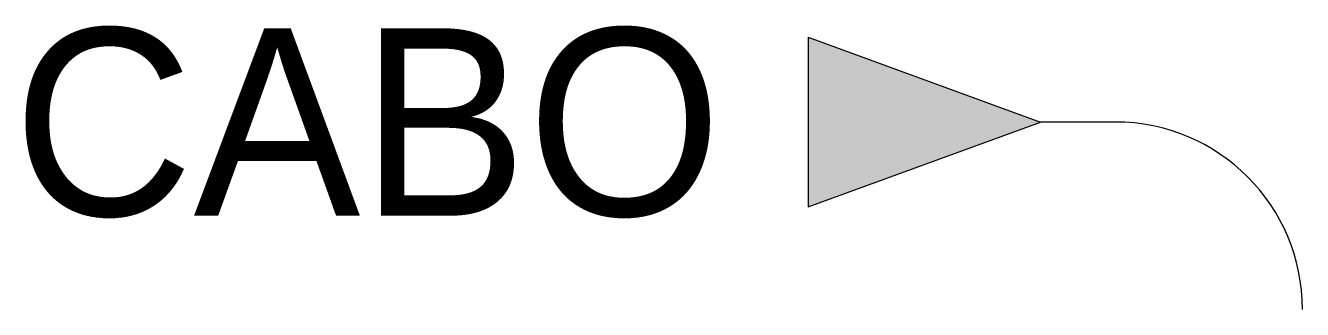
# Model space of a CAD drawing. Extents: x 82.5 to 96.2, y 232 to 235.
import ezdxf
from ezdxf.enums import TextEntityAlignment as Align

# ---------------------------------------------------------------- set-up
doc = ezdxf.new("R2010")
doc.units = 0
doc.header["$MEASUREMENT"] = 0
doc.layers.get('0').update_dxf_attribs({"linetype": 'CONTINUOUS'})
doc.styles.add('INTL_ISO', font='intl_iso.shx')

# ---------------------------------------------------------------- blocks, each defined once
blk = doc.blocks.new('24')
at = {"color": 7}
blk.add_line((0.906, 0), (-0.906, 0), dxfattribs=at)
for p in [(-0.906, 0), (0.906, 0)]:
    blk.add_line(p, (0, -2.484))
blk.add_solid([(0, -2.484), (0.906, 0), (-0.906, 0)])

msp = doc.modelspace()

# ---------------------------------------------------------------- linework, layer by layer
at = {"color": 7}
msp.add_line((94.166, 233.967), (93.366, 233.967), dxfattribs=at)
msp.add_arc((94.166, 231.967), 2, 0, 90)

# ---------------------------------------------------------------- block references
at = {"color": 7, "rotation": 90.00000000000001}
msp.add_blockref('24', (90.882, 233.967), dxfattribs=at)

# ---------------------------------------------------------------- texts
at = {"color": 7, "lineweight": -3, "style": 'INTL_ISO'}
msp.add_attdef('CABO', text='', height=2, dxfattribs=at).set_placement((89.959, 233.967), align=Align.MIDDLE_RIGHT)

doc.saveas('drawing.dxf')
